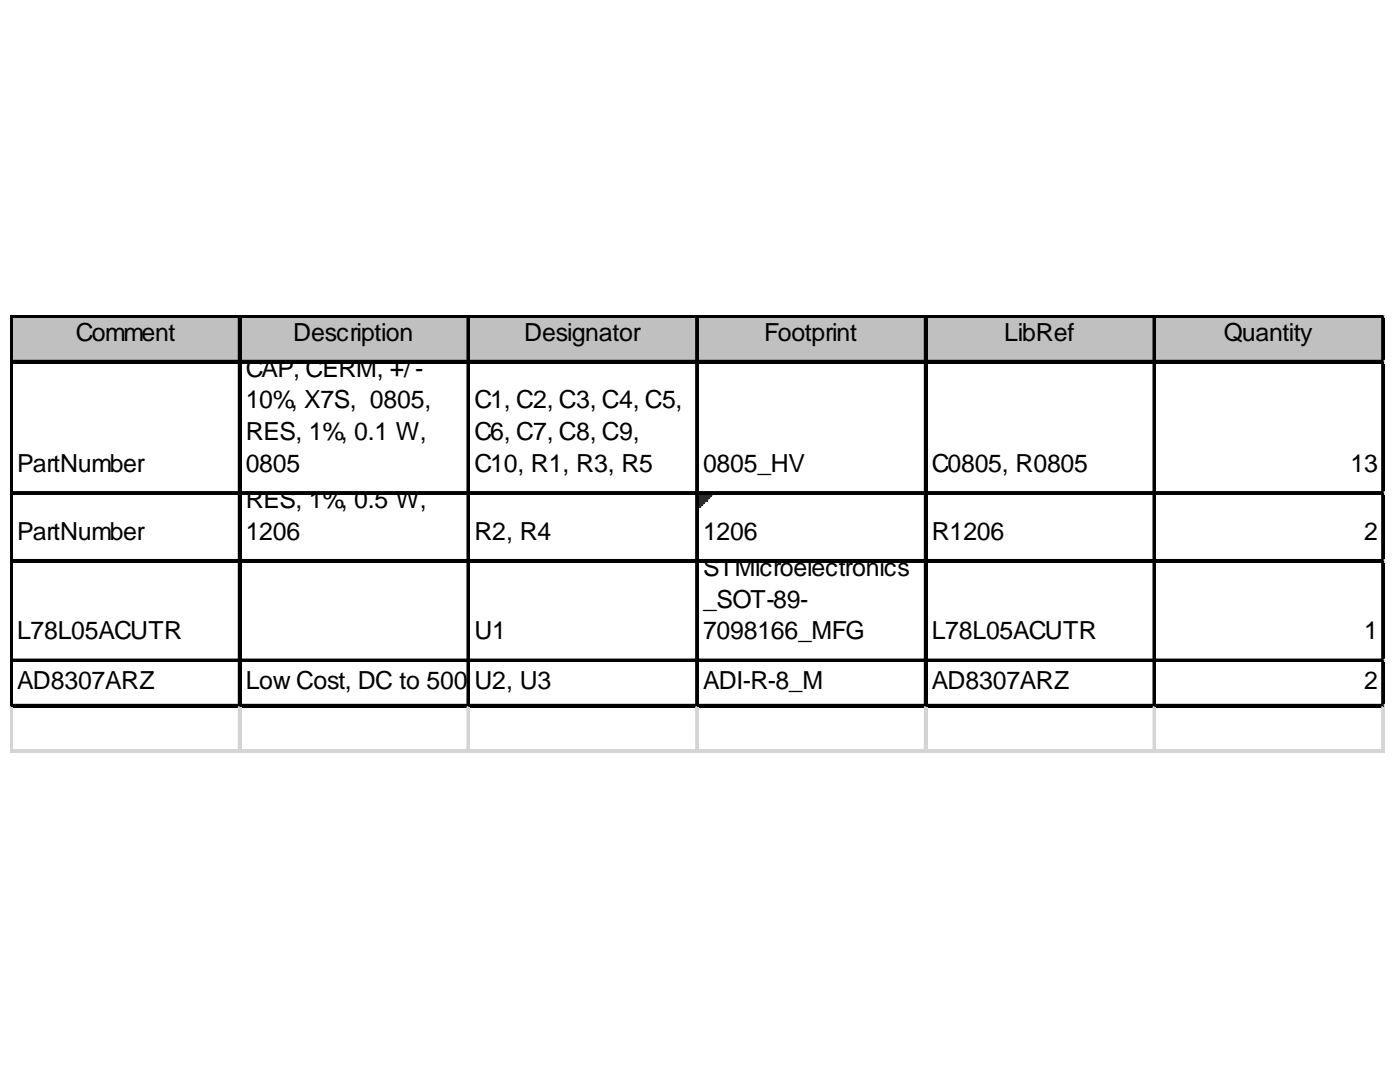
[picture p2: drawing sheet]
<svg xmlns="http://www.w3.org/2000/svg" width="271mm" height="207mm" viewBox="0 0 271 207" stroke-linecap="round" stroke-linejoin="round" font-family="sans-serif">
<defs><g id="words">
<g font-size="4.8">
<text x="14.7" y="65.9">Comment</text>
<text x="56.8" y="65.9">Description</text>
<text x="101.4" y="65.9">Designator</text>
<text x="147.9" y="65.9">Footprint</text>
<text x="194.3" y="65.9">LibRef</text>
<text x="236.8" y="65.9">Quantity</text>
<text x="47.6" y="72.9">CAP, CERM, +/-</text>
<text x="47.6" y="79">10%, X7S, 0805,</text>
<text x="91.8" y="79">C1, C2, C3, C4, C5,</text>
<text x="47.6" y="85.1">RES, 1%, 0.1 W,</text>
<text x="91.8" y="85.1">C6, C7, C8, C9,</text>
<text x="3.3" y="91.2">PartNumber</text>
<text x="47.6" y="91.2">0805</text>
<text x="91.8" y="91.2">C10, R1, R3, R5</text>
<text x="136.1" y="91.2">0805_HV</text>
<text x="180.3" y="91.2">C0805, R0805</text>
<text x="261.4" y="91.2">13</text>
<text x="47.6" y="98.2">RES, 1%, 0.5 W,</text>
<text x="3.3" y="104.4">PartNumber</text>
<text x="47.6" y="104.4">1206</text>
<text x="91.8" y="104.4">R2, R4</text>
<text x="136.1" y="104.4">1206</text>
<text x="180.3" y="104.4">R1206</text>
<text x="264" y="104.4">2</text>
<text x="136.1" y="111.4">STMicroelectronics</text>
<text x="136.1" y="117.5">_SOT-89-</text>
<text x="3.3" y="123.6">L78L05ACUTR</text>
<text x="91.8" y="123.6">U1</text>
<text x="136.1" y="123.6">7098166_MFG</text>
<text x="180.3" y="123.6">L78L05ACUTR</text>
<text x="264" y="123.6">1</text>
<text x="3.3" y="133.2">AD8307ARZ</text>
<text x="47.6" y="133.2">Low Cost, DC to 500</text>
<text x="91.7" y="133.2">MHz, 92 dB LogarithmAicDI-R-8ifier</text>
<text x="91.8" y="133.2">U2, U3</text>
<text x="142.5" y="133.2">Ampl_M, 400ns ReAsD830e Time, R-8, P</text>
<text x="184.5" y="133.2">pons7ARZ</text>
<text x="264" y="133.2">2</text>
</g>
</g></defs>
<path d="M2.4 61.4h265.5v8.8h-265.5z" fill="#c0c0c0"/>
<path d="M135.2 95.6h2.6M135.2 95.8h2.6M135.2 96h2.2M135.2 96.3h2.2M135.2 96.5h1.7" fill="none" stroke="#008000" stroke-width=".44"/>
<path d="M135.2 96.5h1.7v.4h-1.7z" fill="#008000"/>
<path d="M135.2 96.9h1.3" fill="none" stroke="#008000" stroke-width=".44"/>
<path d="M135.2 96.9h1.3v.5h-1.3z" fill="#008000"/>
<path d="M135.2 97.4h.9" fill="none" stroke="#008000" stroke-width=".44"/>
<path d="M135.2 97.4h.9v.4h-.9z" fill="#008000"/>
<path d="M135.2 97.8h.4" fill="none" stroke="#008000" stroke-width=".44"/>
<path d="M135.2 97.8h.4v.4h-.4z" fill="#008000"/>
<g fill="none" stroke="#000" stroke-width=".44">
<path d="M2 61v75.7M2.2 61v75.7M2.4 61h265.5M2.4 61.3h265.5M2.4 69.8h265.5M2.4 70h265.5M46.2 61.5v75.2M46.5 61.5v75.2M90.5 61.5v75.2M90.7 61.5v75.2M134.7 61.5v75.2M135 61.5v75.2"/>
<path d="M179 61.5v75.2M179.2 61.5v75.2M223.3 61.5v75.2M223.5 61.5v75.2M267.5 61.5v75.2M267.7 61.5v75.2M2.4 95.2h265.5M2.4 95.4h265.5M2.4 108.3h265.5M2.4 108.5h265.5M2.4 127.6h265.5M2.4 127.8h265.5"/>
<path d="M2.4 136.3h265.5M2.4 136.5h265.5"/>
</g>
<g fill="none" stroke="#d4d4d4" stroke-width=".44">
<path d="M267.9 61h.1M2 136.7v8.8M2.2 136.7v8.8M46.2 136.7v8.8M46.5 136.7v8.8M90.5 136.7v8.8M90.7 136.7v8.8M134.7 136.7v8.8M135 136.7v8.8M179 136.7v8.8M179.2 136.7v8.8M223.3 136.7v8.8"/>
<path d="M223.5 136.7v8.8M267.5 136.7v8.8M267.7 136.7v8.8"/>
</g>
<path d="M267.9 61l.1 .5z" fill="#d4d4d4"/>
<path d="M267.9 69.8h.1" fill="none" stroke="#d4d4d4" stroke-width=".44"/>
<path d="M267.9 69.8l.1 .4z" fill="#d4d4d4"/>
<path d="M267.9 95.2h.1" fill="none" stroke="#d4d4d4" stroke-width=".44"/>
<path d="M267.9 95.2l.1 .4z" fill="#d4d4d4"/>
<path d="M267.9 108.3h.1" fill="none" stroke="#d4d4d4" stroke-width=".44"/>
<path d="M267.9 108.3l.1 .4z" fill="#d4d4d4"/>
<path d="M267.9 127.6h.1" fill="none" stroke="#d4d4d4" stroke-width=".44"/>
<path d="M267.9 127.6l.1 .4z" fill="#d4d4d4"/>
<path d="M267.9 136.3h.1" fill="none" stroke="#d4d4d4" stroke-width=".44"/>
<path d="M267.9 136.3l.1 .4z" fill="#d4d4d4"/>
<path d="M2 145.1h266M2 145.3h266" fill="none" stroke="#d4d4d4" stroke-width=".44"/>
<use href="#words"/>
</svg>
